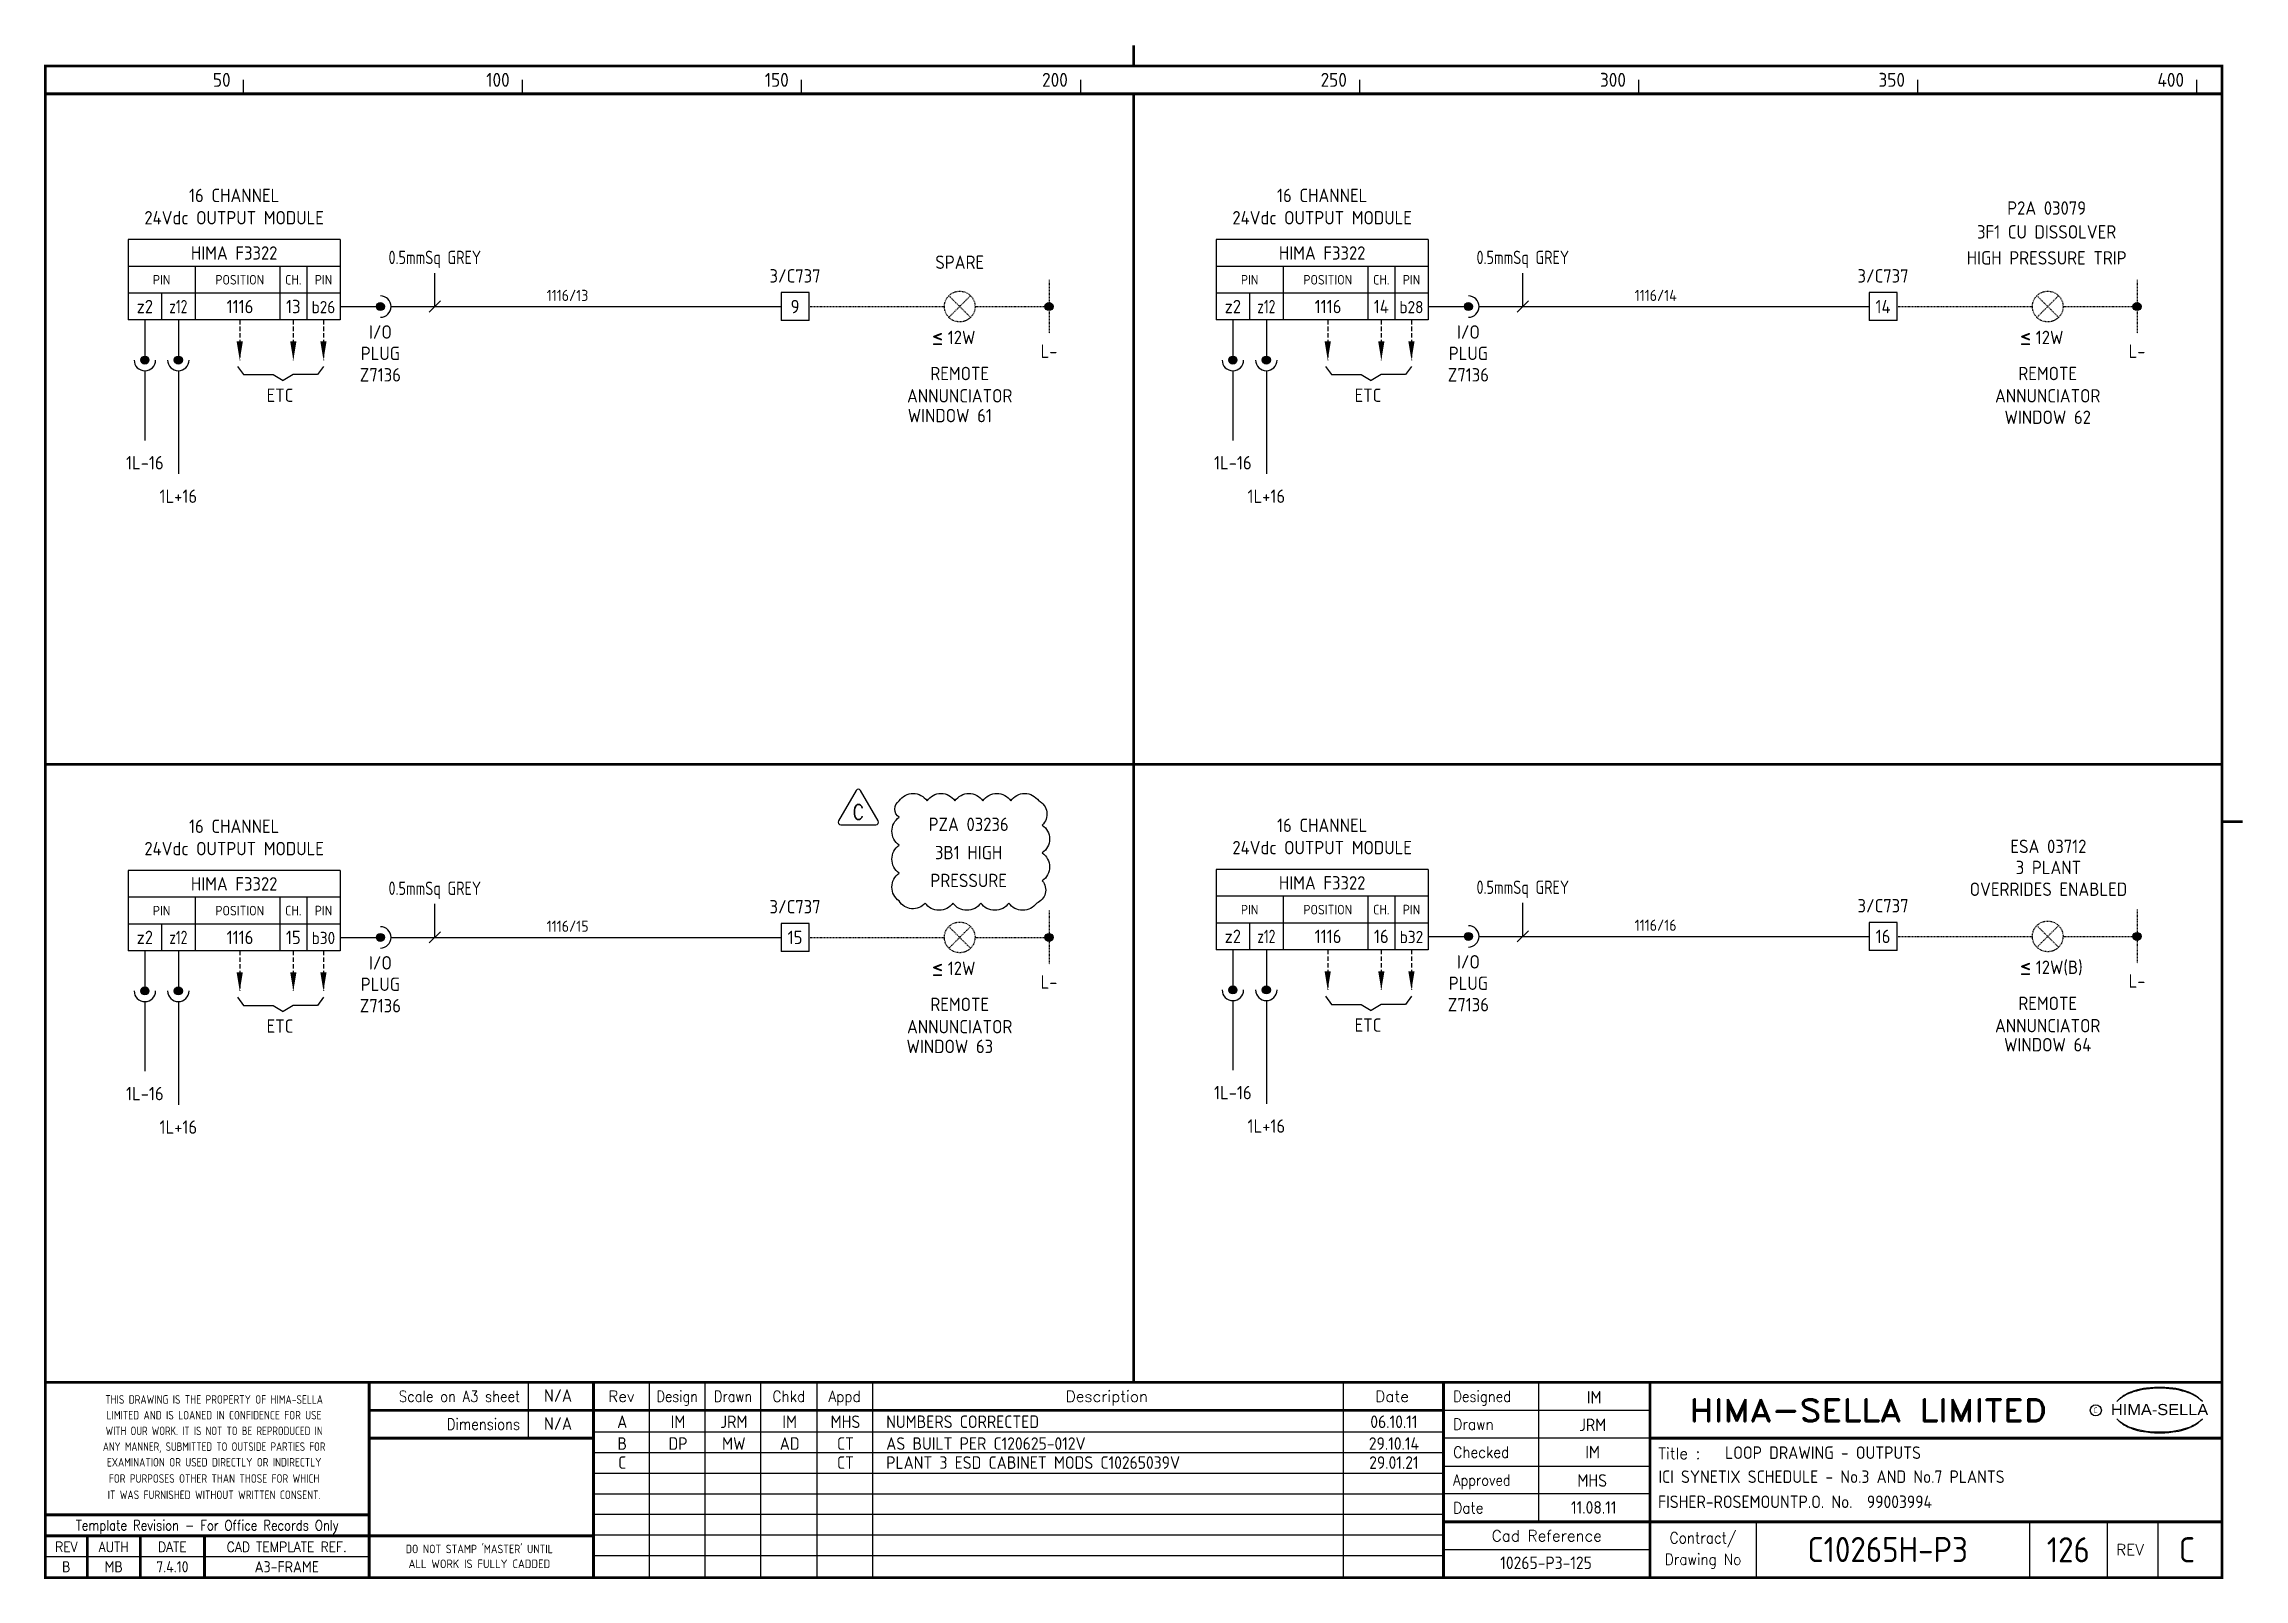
# Model space of a CAD drawing. Extents: x 14 to 408, y 0 to 275.
import ezdxf
from ezdxf.enums import TextEntityAlignment as Align

# ---------------------------------------------------------------- set-up
doc = ezdxf.new("R2010")
doc.units = 0
doc.header["$LTSCALE"] = 0.25
doc.header["$MEASUREMENT"] = 0
doc.linetypes.add('HIDDEN', pattern=[0.375, 0.25, -0.125])
doc.linetypes.add('HIDDEN2', pattern=[4.7625, 3.175, -1.5875])
doc.layers.get('0').update_dxf_attribs({"color": 41, "linetype": 'CONTINUOUS'})
for name, color, linetype in [('00-DRG_FRAME', 12, 'CONTINUOUS'), ('01-DRAW', 7, 'CONTINUOUS'), ('02-TEXT', 2, 'CONTINUOUS'), ('051-TEXT', 2, 'CONTINUOUS'), ('117', 7, 'CONTINUOUS'), ('117-TEXT', 2, 'CONTINUOUS')]:
    doc.layers.add(name, color=color, linetype=linetype)
doc.styles.add('ARIAL', font='arial.ttf', dxfattribs={"height": 2.5})
doc.styles.add('ISO', font='iso.shx')
doc.styles.add('ROMAND', font='ROMAND')
doc.styles.add('ROMANS', font='romans.shx', dxfattribs={"width": 0.8})

msp = doc.modelspace()

# ---------------------------------------------------------------- texts
at = {"layer": '00-DRG_FRAME', "style": 'ISO'}
for s, p in [('50', (47.69, 267.75)), ('100', (97.69, 267.75)), ('150', (147.69, 267.75)), ('200', (197.69, 267.75)), ('250', (247.69, 267.75)), ('300', (297.69, 267.75)), ('350', (347.69, 267.75)), ('400', (397.69, 267.75))]:
    msp.add_text(s, height=2.5, dxfattribs=at).set_placement(p, align=Align.RIGHT)
at = {"layer": '00-DRG_FRAME', "color": 3, "style": 'ISO'}
for s, width, p in [('THIS DRAWING IS THE PROPERTY OF HIMA-SELLA', 0.9, (44.73, 32.44)), ("DO NOT STAMP 'MASTER' UNTIL", 0.95, (92.25, 5.79))]:
    msp.add_text(s, height=1.53, dxfattribs=dict(at, width=width)).set_placement(p, align=Align.MIDDLE)
at = {"layer": '00-DRG_FRAME', "color": 4, "style": 'ROMAND', "width": 0.87}
for s, p in [('Scale on A3 sheet', (99.54, 32)), ('Dimensions', (99.54, 27.01))]:
    msp.add_text(s, height=2, dxfattribs=at).set_placement(p, align=Align.RIGHT)
at = {"layer": '00-DRG_FRAME', "color": 4, "style": 'ROMAND'}
for s, p in [('Rev', (117.7, 32)), ('Description', (204.69, 32)), ('Date', (255.79, 32))]:
    msp.add_text(s, height=2, dxfattribs=at).set_placement(p, align=Align.CENTER)
for s, width, p in [('Design', 0.85, (127.7, 32)), ('Drawn', 0.85, (137.7, 32)), ('Chkd', 0.9, (147.7, 32)), ('Appd', 0.9, (157.7, 32))]:
    msp.add_text(s, height=2, dxfattribs=dict(at, width=width)).set_placement(p, align=Align.CENTER)
for s, width, p in [('Designed', 0.87, (266.75, 32)), ('Drawn', 0.9, (266.75, 27)), ('Checked', 0.9, (266.75, 22)), ('Approved', 0.85, (266.75, 17)), ('Date', 0.9, (266.75, 12))]:
    msp.add_text(s, height=2, dxfattribs=dict(at, width=width)).set_placement(p)
at = {"layer": '00-DRG_FRAME', "style": 'ROMAND', "width": 1.15}
msp.add_text('HIMA-SELLA LIMITED', height=4, dxfattribs=at).set_placement((341.1, 30.5), align=Align.MIDDLE)
at = {"layer": '00-DRG_FRAME', "style": 'ARIAL', "width": 1.05}
msp.add_text('HIMA-SELLA', height=2, dxfattribs=at).set_placement((393.3, 29.63), align=Align.CENTER)
at = {"layer": '00-DRG_FRAME', "color": 3, "style": 'ISO'}
for s, width, p in [('LIMITED AND IS LOANED IN CONFIDENCE FOR USE', 0.9, (44.73, 29.62)), ('ANY MANNER, SUBMITTED TO OUTSIDE PARTIES FOR', 0.87, (44.73, 23.99)), ('WITH OUR WORK. IT IS NOT TO BE REPRODUCED IN', 0.87, (44.73, 26.81)), ('EXAMINATION OR USED DIRECTLY OR INDIRECTLY', 0.9, (44.73, 21.18)), ('IT WAS FURNISHED WITHOUT WRITTEN CONSENT.', 0.9, (44.73, 15.35)), ('FOR PURPOSES OTHER THAN THOSE FOR WHICH', 0.9, (44.73, 18.27))]:
    msp.add_text(s, height=1.53, dxfattribs=dict(at, width=width)).set_placement(p, align=Align.MIDDLE_CENTER)
at = {"layer": '00-DRG_FRAME', "color": 3, "style": 'ISO', "width": 0.9}
msp.add_text('C', height=1, dxfattribs=at).set_placement((381.84, 30), align=Align.CENTER)
at = {"layer": '00-DRG_FRAME', "color": 4, "style": 'ROMAND'}
msp.add_text('Title :', height=2, dxfattribs=at).set_placement((303.5, 21.75))
for s, height, width, p in [('Template Revision - For Office Records Only', 1.8, 0.85, (43.5, 9.62)), ('Contract/', 2, 0.9, (311.5, 7.5)), ('REV', 1.8, 0.9, (18.25, 6)), ('AUTH', 1.8, 0.9, (26.75, 6)), ('DATE', 1.8, 0.9, (37.25, 6)), ('CAD TEMPLATE REF.', 1.8, 0.9, (57.75, 6)), ('Drawing No', 2, 0.9, (311.5, 3.5))]:
    msp.add_text(s, height=height, dxfattribs=dict(at, width=width)).set_placement(p, align=Align.MIDDLE)
for s, p in [('Cad Reference', (283.5, 8)), ('REV', (388, 5.5))]:
    msp.add_text(s, height=2, dxfattribs=at).set_placement(p, align=Align.MIDDLE)
at = {"layer": '00-DRG_FRAME', "color": 41, "style": 'ISO'}
for s, p in [('B', (18.25, 1.45)), ('MB', (26.75, 1.45)), ('7.4.10', (37.25, 1.45)), ('A3-FRAME', (57.75, 1.45))]:
    msp.add_text(s, height=2, dxfattribs=at).set_placement(p, align=Align.CENTER)
at = {"layer": '00-DRG_FRAME', "color": 3, "style": 'ISO'}
msp.add_text('ALL WORK IS FULLY CADDED', height=1.53, dxfattribs=at).set_placement((92.25, 2.98), align=Align.MIDDLE_CENTER)
at = {"layer": '117-TEXT', "style": 'ISO'}
for s, height, p in [('16 CHANNEL', 2.4, (48.32, 247.08)), ('16 CHANNEL', 2.4, (243.26, 247.08)), ('24Vdc OUTPUT MODULE', 2.4, (48.32, 243.08)), ('24Vdc OUTPUT MODULE', 2.4, (243.26, 243.08)), ('HIMA F3322', 2.4, (48.32, 236.76)), ('HIMA F3322', 2.4, (243.26, 236.76)), ('PIN', 1.728, (35.32, 232.3)), ('POSITION', 1.728, (49.32, 232.3)), ('CH.', 1.728, (58.92, 232.3)), ('PIN', 1.73, (64.32, 232.3)), ('PIN', 1.728, (230.26, 232.3)), ('POSITION', 1.728, (244.26, 232.3)), ('CH.', 1.728, (253.86, 232.3)), ('PIN', 1.73, (259.26, 232.3)), ('z2', 2.4, (32.32, 227.16)), ('1116', 2.4, (49.37, 227.16)), ('13', 2.4, (58.92, 227.16)), ('b26', 2.2, (64.32, 227.16)), ('z2', 2.4, (227.26, 227.16)), ('1116', 2.4, (244.32, 227.16)), ('14', 2.4, (253.86, 227.16)), ('b28', 2.2, (259.26, 227.16)), ('I/O', 2.4, (74.52, 222.6)), ('I/O', 2.4, (269.46, 222.6)), ('PLUG', 2.4, (74.52, 218.76)), ('PLUG', 2.4, (269.46, 218.76)), ('Z7136', 2.4, (74.52, 214.92)), ('Z7136', 2.4, (269.46, 214.92)), ('ETC', 2.4, (56.52, 211.26)), ('ETC', 2.4, (251.46, 211.26)), ('16 CHANNEL', 2.4, (48.32, 133.99)), ('16 CHANNEL', 2.4, (243.26, 134.17)), ('24Vdc OUTPUT MODULE', 2.4, (48.32, 129.99)), ('24Vdc OUTPUT MODULE', 2.4, (243.26, 130.17)), ('HIMA F3322', 2.4, (243.26, 123.85)), ('HIMA F3322', 2.4, (48.32, 123.67)), ('PIN', 1.728, (35.32, 119.2)), ('POSITION', 1.728, (49.32, 119.2)), ('CH.', 1.728, (58.92, 119.2)), ('PIN', 1.73, (64.32, 119.21)), ('PIN', 1.728, (230.26, 119.38)), ('POSITION', 1.728, (244.26, 119.38)), ('CH.', 1.728, (253.86, 119.38)), ('PIN', 1.73, (259.26, 119.39)), ('z2', 2.4, (32.32, 114.07)), ('1116', 2.4, (49.37, 114.07)), ('15', 2.4, (58.92, 114.07)), ('b30', 2.2, (64.32, 114.07)), ('z2', 2.4, (227.26, 114.25)), ('1116', 2.4, (244.32, 114.25)), ('16', 2.4, (253.86, 114.25)), ('b32', 2.2, (259.26, 114.25)), ('I/O', 2.4, (74.52, 109.51)), ('I/O', 2.4, (269.46, 109.69)), ('PLUG', 2.4, (74.52, 105.67)), ('PLUG', 2.4, (269.46, 105.85)), ('Z7136', 2.4, (74.52, 101.83)), ('Z7136', 2.4, (269.46, 102.01)), ('ETC', 2.4, (56.52, 98.17)), ('ETC', 2.4, (251.46, 98.35))]:
    msp.add_text(s, height=height, dxfattribs=at).set_placement(p, align=Align.CENTER)
for s, p in [('P2A 03079', (373.07, 246.02)), ('3F1 CU DISSOLVER', (373.07, 241.75)), ('SPARE', (178.32, 236.31)), ('HIGH PRESSURE TRIP', (373.07, 237.09)), ('3/C737', (148.82, 233.86)), ('3/C737', (343.76, 233.86)), ('9', (148.82, 228.36)), ('14', (343.76, 228.36)), ('L-', (194.32, 220.36)), ('L-', (389.26, 220.36)), ('REMOTE', (178.32, 216.36)), ('REMOTE', (373.26, 216.36)), ('ANNUNCIATOR', (178.32, 212.36)), ('ANNUNCIATOR', (373.26, 212.36)), ('WINDOW 61', (176.55, 208.82)), ('WINDOW 62', (373.26, 208.52)), ('1L-16', (32.32, 200.36)), ('1L-16', (227.26, 200.36)), ('1L+16', (38.32, 194.36)), ('1L+16', (233.26, 194.36)), ('PZA 03236', (179.92, 135.55)), ('3B1 HIGH', (179.92, 130.48)), ('ESA 03712', (373.39, 131.59)), ('PRESSURE', (179.92, 125.48)), ('3 PLANT', (373.39, 127.81)), ('OVERRIDES ENABLED', (373.39, 123.91)), ('3/C737', (148.82, 120.77)), ('3/C737', (343.76, 120.95)), ('15', (148.82, 115.27)), ('16', (343.76, 115.45)), ('L-', (194.32, 107.27)), ('L-', (389.26, 107.45)), ('REMOTE', (178.32, 103.27)), ('REMOTE', (373.26, 103.45)), ('ANNUNCIATOR', (178.32, 99.27)), ('ANNUNCIATOR', (373.26, 99.45)), ('WINDOW 63', (176.55, 95.73)), ('WINDOW 64', (373.26, 96.03)), ('1L-16', (32.32, 87.27)), ('1L-16', (227.26, 87.45)), ('1L+16', (38.32, 81.27)), ('1L+16', (233.26, 81.45))]:
    msp.add_text(s, height=2.4, dxfattribs=at).set_placement(p, align=Align.MIDDLE)
for s, width, p in [('0.5mmSq GREY', 0.85, (84.27, 235.97)), ('0.5mmSq GREY', 0.85, (279.21, 235.97)), ('z12', 0.8, (38.32, 227.16)), ('z12', 0.8, (233.26, 227.16)), ('0.5mmSq GREY', 0.85, (84.27, 122.88)), ('0.5mmSq GREY', 0.85, (279.21, 123.06)), ('z12', 0.8, (38.32, 114.07)), ('z12', 0.8, (233.26, 114.25))]:
    msp.add_text(s, height=2.4, dxfattribs=dict(at, width=width)).set_placement(p, align=Align.CENTER)
at = {"layer": '117-TEXT', "color": 3, "style": 'ISO'}
for s, p in [('1116/13', (104.32, 230.36)), ('1116/14', (299.26, 230.36)), ('1116/15', (104.32, 117.27)), ('1116/16', (299.26, 117.45))]:
    msp.add_text(s, height=2, dxfattribs=at).set_placement(p, align=Align.MIDDLE_LEFT)
at = {"layer": '117-TEXT', "style": 'ISO'}
for s, height, p in [('<', 3.36, (173.32, 221.63)), ('-', 3.36, (173.32, 220.27)), ('12W', 2.4, (176.18, 221.62)), ('<', 3.36, (368.26, 221.63)), ('-', 3.36, (368.26, 220.27)), ('12W', 2.4, (371.12, 221.62)), ('<', 3.36, (173.32, 108.54)), ('12W', 2.4, (176.18, 108.53)), ('<', 3.36, (368.26, 108.72)), ('12W(B)', 2.4, (371.12, 108.71)), ('-', 3.36, (173.32, 107.18)), ('-', 3.36, (368.26, 107.36))]:
    msp.add_text(s, height=height, dxfattribs=at).set_placement(p)

# ---------------------------------------------------------------- blocks, each defined once
blk = doc.blocks.new('A3-REVA')
at = {"layer": '051-TEXT', "style": 'ISO'}
for tag, p in [('DESIGNED', (292.01, 31.7)), ('A', (117.73, 27.28)), ('DES', (127.73, 27.28)), ('DRN', (137.73, 27.28)), ('CHKD', (147.73, 27.28)), ('APPD', (157.73, 27.28)), ('DATE', (256, 27.28)), ('DRAWN', (291.72, 26.77)), ('CHECKED', (291.72, 21.89)), ('APPD', (291.65, 16.79)), ('DATE', (291.92, 11.96))]:
    blk.add_attdef(tag, text='', height=2.25, dxfattribs=at).set_placement(p, align=Align.CENTER)
blk.add_attdef('DESCRIPTION', (165.03, 27.28), '', height=2.25, dxfattribs=at)
blk = doc.blocks.new('A3-REVB')
at = {"layer": '051-TEXT', "style": 'ISO'}
for tag, p in [('A', (124.85, -20.36)), ('DES', (134.85, -20.36)), ('DRN', (144.85, -20.36)), ('CHKD', (154.85, -20.36)), ('APPD', (164.85, -20.36)), ('DATE', (263.12, -20.36))]:
    blk.add_attdef(tag, text='', height=2.25, dxfattribs=at).set_placement(p, align=Align.CENTER)
blk.add_attdef('DESCRIPTION', (172.15, -20.36), '', height=2.25, dxfattribs=at)
blk = doc.blocks.new('A3-TITLE')
at = {"layer": '051-TEXT', "style": 'ISO'}
blk.add_attdef('TITLE_1', (315.46, 21.78), '', height=2.25, dxfattribs=at)
for tag, p in [('DRGNO', (376.96, 3.24)), ('REV.', (398.2, 3.24))]:
    blk.add_attdef(tag, text='', height=4.5, dxfattribs=at).set_placement(p, align=Align.CENTER)
blk = doc.blocks.new('DOT')
for radius in [0.75, 0.65, 0.55, 0.45, 0.35, 0.25, 0.15, 0.05]:
    blk.add_circle((0, 0), radius)
blk = doc.blocks.new('A3-CONTRACT')
at = {"layer": '051-TEXT', "color": 41, "style": 'ISO'}
for tag, height, p in [('SCALE', 2.25, (106.71, 31.82)), ('DIMS', 2.25, (106.71, 26.8)), ('CAD-REF', 2.25, (283.73, 1.84)), ('CONTRACT', 4.5, (344.94, 3.1))]:
    blk.add_attdef(tag, text='', height=height, dxfattribs=at).set_placement(p, align=Align.CENTER)
for tag, p in [('TITLE_2', (303.86, 17.28)), ('TITLE_3', (303.79, 12.78))]:
    blk.add_attdef(tag, p, '', height=2.25, dxfattribs=at)
blk = doc.blocks.new('TRI-E')
at = {"layer": '01-DRAW'}
blk.add_lwpolyline([(-0.26, 2.55), (-2.34, -1.05, 0.57735), (-2.08, -1.5), (2.08, -1.5, 0.57735), (2.34, -1.05), (0.26, 2.55, 0.57735)], format="xyb", close=True, dxfattribs=at)
at = {"layer": '02-TEXT', "color": 2, "style": 'ROMANS', "width": 0.8}
blk.add_text('C', height=1.8, dxfattribs=at).set_placement((0, 0), align=Align.MIDDLE)

# ---------------------------------------------------------------- linework, layer by layer
at = {"layer": '00-DRG_FRAME'}
for p, q in [((50, 266.5), (50, 269)), ((100, 266.5), (100, 269)), ((150, 266.5), (150, 269)), ((200, 266.5), (200, 269)), ((250, 266.5), (250, 269)), ((300, 266.5), (300, 269)), ((350, 266.5), (350, 269)), ((400, 266.5), (400, 269)), ((101.01, 35.5), (101.01, 25.5)), ((122.7, 35.5), (122.7, 0.5)), ((132.7, 0.5), (132.7, 35.5)), ((142.7, 0.5), (142.7, 35.5)), ((152.7, 35.5), (152.7, 0.5)), ((162.7, 35.5), (162.7, 0.5)), ((247, 35.5), (247, 0.5)), ((282, 35.5), (282, 10.5)), ((265, 30.5), (302, 30.5)), ((265, 26.59), (112.7, 26.59)), ((302, 25.5), (265, 25.5)), ((265, 22.89), (112.7, 22.89)), ((265, 20.5), (302, 20.5)), ((265, 19.19), (112.7, 19.19)), ((265, 15.49), (112.7, 15.49)), ((302, 15.5), (265, 15.5)), ((265, 11.79), (112.7, 11.79)), ((265, 8.09), (112.7, 8.09)), ((321, 10.5), (321, 0.5)), ((370, 10.5), (370, 0.5)), ((384, 0.5), (384, 10.5)), ((393, 10.5), (393, 0.5)), ((72.5, 4.25), (14.5, 4.25)), ((265, 4.39), (112.7, 4.39)), ((302, 5.5), (265, 5.5))]:
    msp.add_line(p, q, dxfattribs=at)
at = {"layer": '00-DRG_FRAME', "const_width": 0.5}
for points in [[(209.5, 271.5), (209.5, 275.18)], [(209.5, 271.5), (209.5, 275.18)], [(14.5, 266.5), (404.5, 266.5)], [(209.5, 35.5), (209.5, 266.5)], [(14.5, 146.31), (404.5, 146.31)], [(404.5, 136), (408.18, 136)], [(404.5, 35.5), (14.5, 35.5)], [(72.5, 0.5), (72.5, 35.5)], [(112.7, 0.5), (112.7, 35.5)], [(265, 35.5), (265, 0.5)], [(302, 0.5), (302, 35.5)], [(265, 30.5), (72.5, 30.5)], [(112.7, 25.5), (72.5, 25.5)], [(404.5, 25.5), (302, 25.5)], [(14.5, 11.75), (72.5, 11.75)], [(14.5, 8), (72.5, 8)], [(22, 0.5), (22, 8)], [(31.5, 0.5), (31.5, 8)], [(43, 0.5), (43, 8)], [(112.7, 8), (72.5, 8)], [(265, 10.5), (404.5, 10.5)]]:
    msp.add_lwpolyline(points, dxfattribs=at)
msp.add_lwpolyline([(14.5, 0.5), (404.5, 0.5), (404.5, 271.5), (14.5, 271.5)], close=True, dxfattribs=at)
at = {"layer": '00-DRG_FRAME', "color": 3}
msp.add_circle((381.88, 30.5), 1, dxfattribs=at)
for centre, radius, start, end in [((390.6, 26.83), 7.24, 106.0532, 133.5024), ((390.88, 27.01), 7.3, 130.419, 136.057), ((390.11, 28.1), 5.98, 122.244, 131.6154), ((389.75, 28.78), 5.21, 111.8206, 122.8668), ((391.78, 24.7), 9.76, 107.5931, 113.9452), ((393.1, 18.5), 15.94, 89.2698, 106.3911), ((392.1, 23.52), 10.99, 96.0146, 107.3203), ((393.29, 16.31), 18.28, 92.8917, 97.3734), ((393.24, 18.86), 15.73, 89.7805, 93.1738), ((393.36, 18.86), 15.73, 86.8262, 90.2195), ((393.51, 18.5), 15.94, 73.6089, 90.7302), ((393.31, 16.31), 18.28, 82.6266, 87.1083), ((394.51, 23.52), 10.99, 72.6797, 83.9854), ((394.83, 24.7), 9.76, 66.0548, 72.4069), ((396, 26.83), 7.24, 46.4976, 73.9468), ((396.85, 28.78), 5.21, 57.1332, 68.1794), ((396.49, 28.1), 5.98, 48.3846, 57.756), ((395.73, 27.01), 7.3, 43.943, 49.581), ((390.88, 34.04), 7.3, 223.943, 229.581), ((390.6, 34.23), 7.24, 226.4976, 253.9468), ((390.11, 32.96), 5.98, 228.3846, 237.756), ((389.75, 32.28), 5.21, 237.1332, 248.1794), ((396, 34.23), 7.24, 286.0532, 313.5024), ((396.85, 32.28), 5.21, 291.8206, 302.8668), ((396.49, 32.96), 5.98, 302.244, 311.6154), ((395.73, 34.04), 7.3, 310.419, 316.057), ((391.78, 36.36), 9.76, 246.0548, 252.4069), ((393.1, 42.56), 15.94, 253.6089, 270.7302), ((392.1, 37.54), 10.99, 252.6797, 263.9854), ((393.29, 44.75), 18.28, 262.6266, 267.1083), ((393.24, 42.19), 15.73, 266.8262, 270.2195), ((393.51, 42.56), 15.94, 269.2698, 286.3911), ((393.36, 42.19), 15.73, 269.7805, 273.1738), ((393.31, 44.75), 18.28, 272.8917, 277.3734), ((394.51, 37.54), 10.99, 276.0146, 287.3203), ((394.83, 36.36), 9.76, 287.5931, 293.9452)]:
    msp.add_arc(centre, radius, start, end, dxfattribs=at)
at = {"layer": '01-DRAW'}
msp.add_lwpolyline([(167.47, 139.77, -0.520567), (172.47, 139.77, -0.520567), (177.47, 139.77, -0.520567), (182.47, 139.77, -0.520567), (187.47, 139.77, -0.520567), (192.47, 139.77, -0.520567), (193.12, 135.41, -0.520567), (193.12, 130.41, -0.520567), (193.12, 125.41, -0.520567), (192.11, 121.43, -0.520567), (187.11, 121.43, -0.520567), (182.11, 121.43, -0.520567), (177.11, 121.43, -0.520567), (172.11, 121.43, -0.520567), (167.47, 121.8, -0.520567), (167.47, 126.8, -0.520567), (167.47, 131.8, -0.520567), (167.47, 136.8, -0.520567)], format="xyb", close=True, dxfattribs=at)
at = {"layer": '117'}
for p, q in [((29.32, 240.36), (29.32, 225.96)), ((67.32, 240.36), (29.32, 240.36)), ((67.32, 240.36), (67.32, 225.96)), ((224.26, 240.36), (224.26, 225.96)), ((262.26, 240.36), (224.26, 240.36)), ((262.26, 240.36), (262.26, 225.96)), ((67.32, 235.56), (29.32, 235.56)), ((41.32, 235.56), (41.32, 225.96)), ((56.52, 235.56), (56.52, 225.96)), ((61.32, 235.56), (61.32, 225.96)), ((262.26, 235.56), (224.26, 235.56)), ((236.26, 235.56), (236.26, 225.96)), ((251.46, 235.56), (251.46, 225.96)), ((256.26, 235.56), (256.26, 225.96)), ((67.32, 230.76), (29.32, 230.76)), ((35.32, 230.76), (35.32, 225.96)), ((146.32, 230.86), (146.32, 225.86)), ((151.32, 230.86), (146.32, 230.86)), ((151.32, 225.86), (151.32, 230.86)), ((262.26, 230.76), (224.26, 230.76)), ((230.26, 230.76), (230.26, 225.96)), ((341.26, 230.86), (341.26, 225.86)), ((346.26, 230.86), (341.26, 230.86)), ((346.26, 225.86), (346.26, 230.86)), ((67.32, 225.96), (29.32, 225.96)), ((32.32, 225.96), (32.32, 218.76)), ((38.32, 225.96), (38.32, 218.76)), ((67.32, 228.36), (74.52, 228.36)), ((76.44, 228.36), (146.32, 228.36)), ((151.32, 225.86), (146.32, 225.86)), ((262.26, 225.96), (224.26, 225.96)), ((227.26, 225.96), (227.26, 218.76)), ((233.26, 225.96), (233.26, 218.76)), ((262.26, 228.36), (269.46, 228.36)), ((271.38, 228.36), (341.26, 228.36)), ((346.26, 225.86), (341.26, 225.86)), ((32.32, 216.84), (32.32, 204.36)), ((38.32, 216.84), (38.32, 198.36)), ((48.92, 217.62), (50, 216.18)), ((64.32, 217.62), (63.24, 216.18)), ((227.26, 216.84), (227.26, 204.36)), ((233.26, 216.84), (233.26, 198.36)), ((243.86, 217.62), (244.94, 216.18)), ((259.26, 217.62), (258.18, 216.18)), ((50, 216.18), (55.32, 216.18)), ((55.32, 216.18), (57.12, 215.1)), ((58.92, 216.18), (57.12, 215.1)), ((63.24, 216.18), (58.92, 216.18)), ((244.94, 216.18), (250.26, 216.18)), ((250.26, 216.18), (252.06, 215.1)), ((253.86, 216.18), (252.06, 215.1)), ((258.18, 216.18), (253.86, 216.18)), ((67.32, 127.27), (29.32, 127.27)), ((29.32, 127.27), (29.32, 112.87)), ((67.32, 127.27), (67.32, 112.87)), ((262.26, 127.45), (224.26, 127.45)), ((224.26, 127.45), (224.26, 113.05)), ((262.26, 127.45), (262.26, 113.05)), ((67.32, 122.47), (29.32, 122.47)), ((41.32, 122.47), (41.32, 112.87)), ((56.52, 122.47), (56.52, 112.87)), ((61.32, 122.47), (61.32, 112.87)), ((262.26, 122.65), (224.26, 122.65)), ((236.26, 122.65), (236.26, 113.05)), ((251.46, 122.65), (251.46, 113.05)), ((256.26, 122.65), (256.26, 113.05)), ((67.32, 117.67), (29.32, 117.67)), ((35.32, 117.67), (35.32, 112.87)), ((67.32, 115.27), (74.52, 115.27)), ((76.44, 115.27), (146.32, 115.27)), ((146.32, 117.77), (146.32, 112.77)), ((151.32, 117.77), (146.32, 117.77)), ((151.32, 112.77), (151.32, 117.77)), ((262.26, 117.85), (224.26, 117.85)), ((230.26, 117.85), (230.26, 113.05)), ((262.26, 115.45), (269.46, 115.45)), ((271.38, 115.45), (341.26, 115.45)), ((346.26, 117.95), (341.26, 117.95)), ((341.26, 117.95), (341.26, 112.95)), ((346.26, 112.95), (346.26, 117.95)), ((67.32, 112.87), (29.32, 112.87)), ((32.32, 112.87), (32.32, 105.67)), ((38.32, 112.87), (38.32, 105.67)), ((151.32, 112.77), (146.32, 112.77)), ((262.26, 113.05), (224.26, 113.05)), ((227.26, 113.05), (227.26, 105.85)), ((233.26, 113.05), (233.26, 105.85)), ((346.26, 112.95), (341.26, 112.95)), ((32.32, 103.75), (32.32, 91.27)), ((38.32, 103.75), (38.32, 85.27)), ((48.92, 104.53), (50, 103.09)), ((50, 103.09), (55.32, 103.09)), ((55.32, 103.09), (57.12, 102.01)), ((58.92, 103.09), (57.12, 102.01)), ((63.24, 103.09), (58.92, 103.09)), ((64.32, 104.53), (63.24, 103.09)), ((227.26, 103.93), (227.26, 91.45)), ((233.26, 103.93), (233.26, 85.45)), ((243.86, 104.71), (244.94, 103.27)), ((244.94, 103.27), (250.26, 103.27)), ((250.26, 103.27), (252.06, 102.19)), ((253.86, 103.27), (252.06, 102.19)), ((258.18, 103.27), (253.86, 103.27)), ((259.26, 104.71), (258.18, 103.27))]:
    msp.add_line(p, q, dxfattribs=at)
at = {"layer": '117', "color": 3}
for p, q in [((84.27, 228.36), (84.27, 234.36)), ((279.21, 228.36), (279.21, 234.36)), ((83.27, 227.36), (85.27, 229.36)), ((278.21, 227.36), (280.21, 229.36)), ((84.27, 115.27), (84.27, 121.27)), ((279.21, 115.45), (279.21, 121.45)), ((83.27, 114.27), (85.27, 116.27)), ((278.21, 114.45), (280.21, 116.45))]:
    msp.add_line(p, q, dxfattribs=at)
at = {"layer": '117', "linetype": 'HIDDEN'}
for p, q in [((194.32, 233.16), (194.32, 223.56)), ((389.26, 233.16), (389.26, 223.56)), ((176.37, 226.42), (180.26, 230.31)), ((176.37, 230.31), (180.26, 226.42)), ((371.32, 230.31), (375.21, 226.42)), ((371.32, 226.42), (375.21, 230.31)), ((151.32, 228.36), (175.57, 228.36)), ((181.07, 228.36), (194.32, 228.36)), ((346.26, 228.36), (370.51, 228.36)), ((376.01, 228.36), (389.26, 228.36)), ((194.32, 120.07), (194.32, 110.47)), ((389.26, 120.25), (389.26, 110.65)), ((151.32, 115.27), (175.57, 115.27)), ((176.37, 117.21), (180.26, 113.32)), ((176.37, 113.32), (180.26, 117.21)), ((181.07, 115.27), (194.32, 115.27)), ((346.26, 115.45), (370.51, 115.45)), ((371.32, 113.5), (375.21, 117.39)), ((371.32, 117.39), (375.21, 113.5)), ((376.01, 115.45), (389.26, 115.45))]:
    msp.add_line(p, q, dxfattribs=at)
at = {"layer": '117', "linetype": 'HIDDEN2'}
for p, q in [((49.32, 225.96), (49.32, 218.76)), ((58.92, 225.96), (58.92, 218.76)), ((64.32, 225.96), (64.32, 218.76)), ((244.26, 225.96), (244.26, 218.76)), ((253.86, 225.96), (253.86, 218.76)), ((259.26, 225.96), (259.26, 218.76)), ((49.32, 112.87), (49.32, 105.67)), ((58.92, 112.87), (58.92, 105.67)), ((64.32, 112.87), (64.32, 105.67)), ((244.26, 113.05), (244.26, 105.85)), ((253.86, 113.05), (253.86, 105.85)), ((259.26, 113.05), (259.26, 105.85))]:
    msp.add_line(p, q, dxfattribs=at)
at = {"layer": '117'}
for centre, radius in [((74.52, 228.36), 0.72), ((74.52, 228.36), 0.624), ((74.52, 228.36), 0.528), ((74.52, 228.36), 0.432), ((74.52, 228.36), 0.336), ((269.46, 228.36), 0.72), ((269.46, 228.36), 0.624), ((269.46, 228.36), 0.528), ((269.46, 228.36), 0.432), ((269.46, 228.36), 0.336), ((74.52, 228.36), 0.24), ((74.52, 228.36), 0.144), ((74.52, 228.36), 0.048), ((269.46, 228.36), 0.24), ((269.46, 228.36), 0.144), ((269.46, 228.36), 0.048), ((32.32, 218.76), 0.72), ((32.32, 218.76), 0.624), ((32.32, 218.76), 0.528), ((32.32, 218.76), 0.432), ((32.32, 218.76), 0.336), ((32.32, 218.76), 0.24), ((32.32, 218.76), 0.144), ((32.32, 218.76), 0.048), ((38.32, 218.76), 0.72), ((38.32, 218.76), 0.624), ((38.32, 218.76), 0.528), ((38.32, 218.76), 0.432), ((38.32, 218.76), 0.336), ((38.32, 218.76), 0.24), ((38.32, 218.76), 0.144), ((38.32, 218.76), 0.048), ((227.26, 218.76), 0.72), ((227.26, 218.76), 0.624), ((227.26, 218.76), 0.528), ((227.26, 218.76), 0.432), ((227.26, 218.76), 0.336), ((227.26, 218.76), 0.24), ((227.26, 218.76), 0.144), ((227.26, 218.76), 0.048), ((233.26, 218.76), 0.72), ((233.26, 218.76), 0.624), ((233.26, 218.76), 0.528), ((233.26, 218.76), 0.432), ((233.26, 218.76), 0.336), ((233.26, 218.76), 0.24), ((233.26, 218.76), 0.144), ((233.26, 218.76), 0.048), ((74.52, 115.27), 0.72), ((74.52, 115.27), 0.624), ((74.52, 115.27), 0.528), ((74.52, 115.27), 0.432), ((74.52, 115.27), 0.336), ((74.52, 115.27), 0.24), ((74.52, 115.27), 0.144), ((74.52, 115.27), 0.048), ((269.46, 115.45), 0.72), ((269.46, 115.45), 0.624), ((269.46, 115.45), 0.528), ((269.46, 115.45), 0.432), ((269.46, 115.45), 0.336), ((269.46, 115.45), 0.24), ((269.46, 115.45), 0.144), ((269.46, 115.45), 0.048), ((227.26, 105.85), 0.72), ((227.26, 105.85), 0.624), ((233.26, 105.85), 0.72), ((233.26, 105.85), 0.624), ((32.32, 105.67), 0.72), ((32.32, 105.67), 0.624), ((32.32, 105.67), 0.528), ((32.32, 105.67), 0.432), ((32.32, 105.67), 0.336), ((32.32, 105.67), 0.24), ((32.32, 105.67), 0.144), ((32.32, 105.67), 0.048), ((38.32, 105.67), 0.72), ((38.32, 105.67), 0.624), ((38.32, 105.67), 0.528), ((38.32, 105.67), 0.432), ((38.32, 105.67), 0.336), ((38.32, 105.67), 0.24), ((38.32, 105.67), 0.144), ((38.32, 105.67), 0.048), ((227.26, 105.85), 0.528), ((227.26, 105.85), 0.432), ((227.26, 105.85), 0.336), ((227.26, 105.85), 0.24), ((227.26, 105.85), 0.144), ((227.26, 105.85), 0.048), ((233.26, 105.85), 0.528), ((233.26, 105.85), 0.432), ((233.26, 105.85), 0.336), ((233.26, 105.85), 0.24), ((233.26, 105.85), 0.144), ((233.26, 105.85), 0.048)]:
    msp.add_circle(centre, radius, dxfattribs=at)
at = {"layer": '117', "linetype": 'HIDDEN'}
for centre in [(178.32, 228.36), (373.26, 228.36), (178.32, 115.27), (373.26, 115.45)]:
    msp.add_circle(centre, 2.75, dxfattribs=at)
at = {"layer": '117'}
for centre, start, end in [((74.52, 228.36), 270, 90), ((269.46, 228.36), 270, 90), ((32.32, 218.76), 180, 0), ((38.32, 218.76), 180, 0), ((227.26, 218.76), 180, 0), ((233.26, 218.76), 180, 0), ((74.52, 115.27), 270, 90), ((269.46, 115.45), 270, 90), ((32.32, 105.67), 180, 0), ((38.32, 105.67), 180, 0), ((227.26, 105.85), 180, 0), ((233.26, 105.85), 180, 0)]:
    msp.add_arc(centre, 1.92, start, end, dxfattribs=at)
for points in [[(49.88, 222.12), (48.76, 222.12), (49.32, 218.76)], [(59.48, 222.12), (58.36, 222.12), (58.92, 218.76)], [(64.88, 222.12), (63.76, 222.12), (64.32, 218.76)], [(244.82, 222.12), (243.7, 222.12), (244.26, 218.76)], [(254.42, 222.12), (253.3, 222.12), (253.86, 218.76)], [(259.82, 222.12), (258.7, 222.12), (259.26, 218.76)], [(49.88, 109.03), (48.76, 109.03), (49.32, 105.67)], [(59.48, 109.03), (58.36, 109.03), (58.92, 105.67)], [(64.88, 109.03), (63.76, 109.03), (64.32, 105.67)], [(244.82, 109.21), (243.7, 109.21), (244.26, 105.85)], [(254.42, 109.21), (253.3, 109.21), (253.86, 105.85)], [(259.82, 109.21), (258.7, 109.21), (259.26, 105.85)]]:
    msp.add_solid(points, dxfattribs=at)

# ---------------------------------------------------------------- block references
at = {"layer": '00-DRG_FRAME', "color": 7, "lineweight": 211, "xscale": 1.510553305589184, "yscale": 1.510553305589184, "zscale": 1.510553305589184}
msp.add_blockref('TRI-E', (160.15, 137.74), dxfattribs=at)
at = {"layer": '00-DRG_FRAME'}
for name, p, values in [('A3-CONTRACT', (-0.35, 0.19), {'TITLE_2': 'ICI SYNETIX SCHEDULE - No.3 AND No.7 PLANTS', 'TITLE_3': 'FISHER-ROSEMOUNTP.O. No.  99003994', 'CAD-REF': '10265-P3-125', 'CONTRACT': 'C10265H-P3', 'SCALE': 'N/A', 'DIMS': 'N/A'}), ('A3-REVB', (-7, 47.68), {'A': 'A', 'DES': 'IM', 'DRN': 'JRM', 'CHKD': 'IM', 'APPD': 'MHS', 'DESCRIPTION': 'NUMBERS CORRECTED', 'DATE': '06.10.11'}), ('A3-REVB', (-7, 43.77), {'A': 'B', 'DES': 'DP', 'DRN': 'MW', 'CHKD': 'AD', 'APPD': 'CT', 'DESCRIPTION': 'AS BUILT PER C120625-012V', 'DATE': '29.10.14'}), ('A3-TITLE', (0, 0), {'TITLE_1': 'LOOP DRAWING - OUTPUTS', 'DRGNO': '126', 'REV.': 'C'}), ('A3-REVB', (-7, 40.36), {'A': 'C', 'APPD': 'CT', 'DESCRIPTION': 'PLANT 3 ESD CABINET MODS C10265039V', 'DATE': '29.01.21'})]:
    msp.add_blockref(name, p, dxfattribs=at).add_auto_attribs(values)
ref = msp.add_blockref('A3-REVA', (0, 0), dxfattribs=at)
ref.add_attrib('DESIGNED', 'IM', dxfattribs={"layer": '051-TEXT', "height": 2.25, "style": 'ISO'}).set_placement((292.01, 31.7), align=Align.CENTER)
ref.add_attrib('DRAWN', 'JRM', dxfattribs={"layer": '051-TEXT', "height": 2.25, "style": 'ISO'}).set_placement((291.72, 26.77), align=Align.CENTER)
ref.add_attrib('CHECKED', 'IM', dxfattribs={"layer": '051-TEXT', "height": 2.25, "style": 'ISO'}).set_placement((291.72, 21.89), align=Align.CENTER)
ref.add_attrib('APPD', 'MHS', dxfattribs={"layer": '051-TEXT', "height": 2.25, "style": 'ISO'}).set_placement((291.65, 16.79), align=Align.CENTER)
ref.add_attrib('DATE', '11.08.11', dxfattribs={"layer": '051-TEXT', "height": 2.25, "style": 'ISO'}).set_placement((291.92, 11.96), align=Align.CENTER)
at = {"layer": '117', "xscale": 0.9600000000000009, "yscale": 0.9600000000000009, "zscale": 0.9600000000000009}
for p in [(194.32, 228.36), (389.26, 228.36), (194.32, 115.27), (389.26, 115.45)]:
    msp.add_blockref('DOT', p, dxfattribs=at)

msp.set_redraw_order([(e.dxf.handle, doc.entitydb.next_handle()) for e in msp.query("TEXT MTEXT ATTDEF DIMENSION ARC_DIMENSION")])  # texts and dimensions are drawn at this point

doc.saveas('drawing.dxf')
